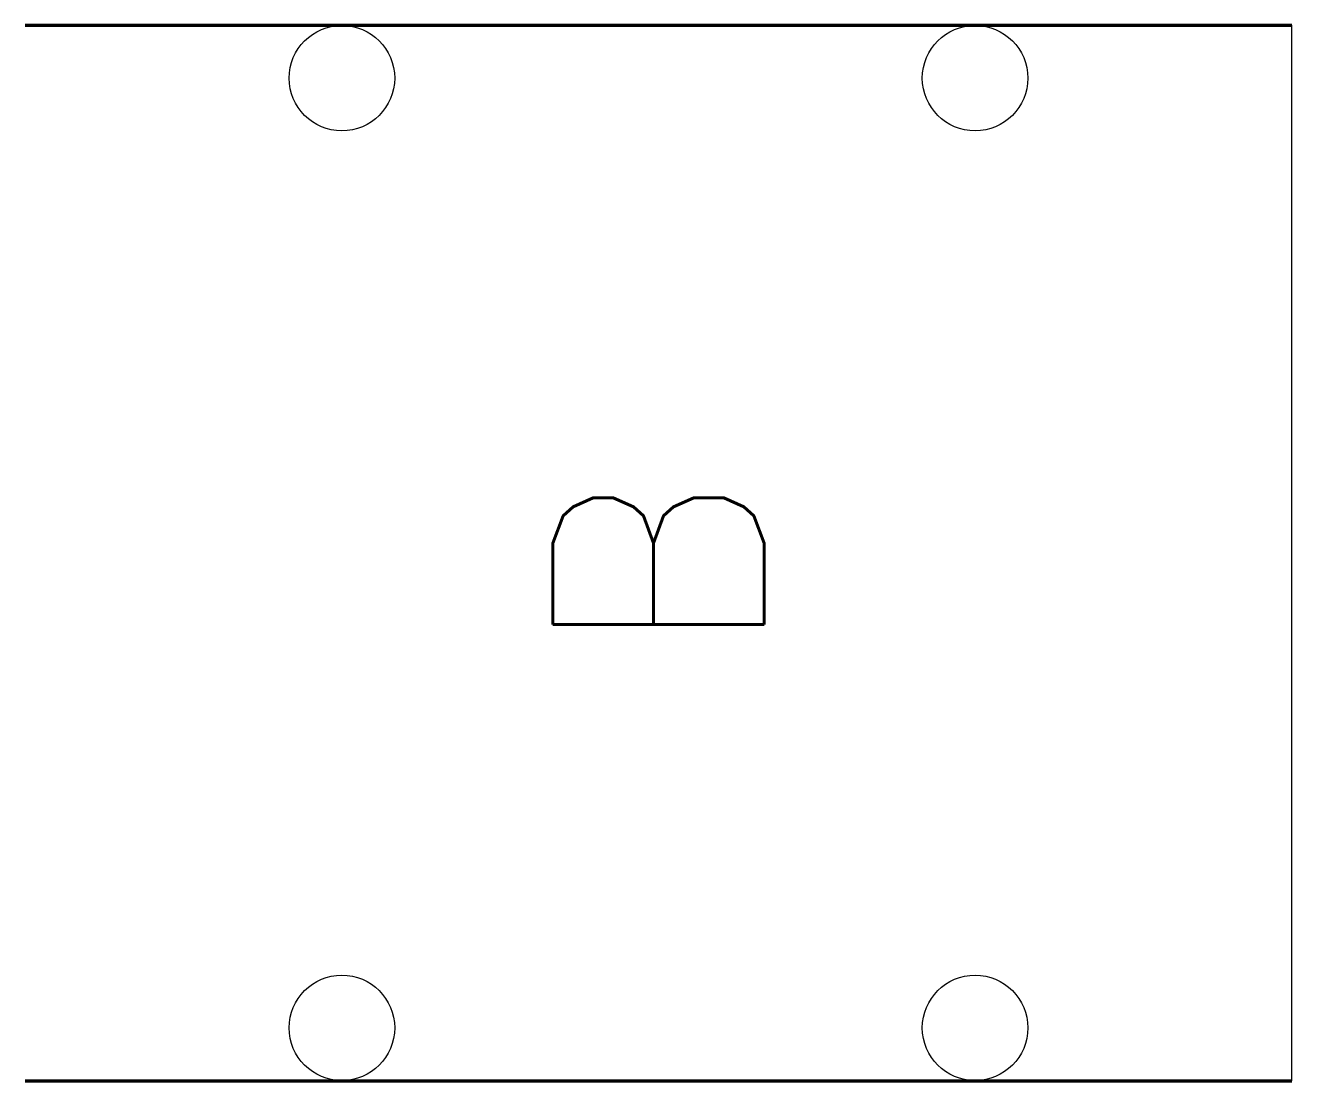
# Model space of a CAD drawing. Header units: millimetres. Extents: x 210 to 222, y 190 to 200.
import ezdxf
from ezdxf.enums import TextEntityAlignment as Align

# ---------------------------------------------------------------- set-up
doc = ezdxf.new("R2010")
doc.units = ezdxf.units.MM
doc.header["$MEASUREMENT"] = 0
doc.layers.get('0').update_dxf_attribs({"linetype": 'CONTINUOUS'})
doc.styles.add('ROMANS', font='romans')

msp = doc.modelspace()

# ---------------------------------------------------------------- linework, layer by layer
at = {"color": 4, "lineweight": 80}
for p, q in [((210, 200), (222, 200)), ((210, 190), (222, 190))]:
    msp.add_line(p, q, dxfattribs=at)
at = {"color": 2}
msp.add_line((222, 190), (222, 200), dxfattribs=at)
at = {"color": 4}
for centre in [(213, 199.5), (219, 199.5), (213, 190.5), (219, 190.5)]:
    msp.add_circle(centre, 0.5, dxfattribs=at)

# ---------------------------------------------------------------- texts
at = {"color": 7, "style": 'ROMANS'}
msp.add_attdef('B', text='', height=2, rotation=90, dxfattribs=at).set_placement((216, 194.88), align=Align.MIDDLE_CENTER)

doc.saveas('drawing.dxf')
